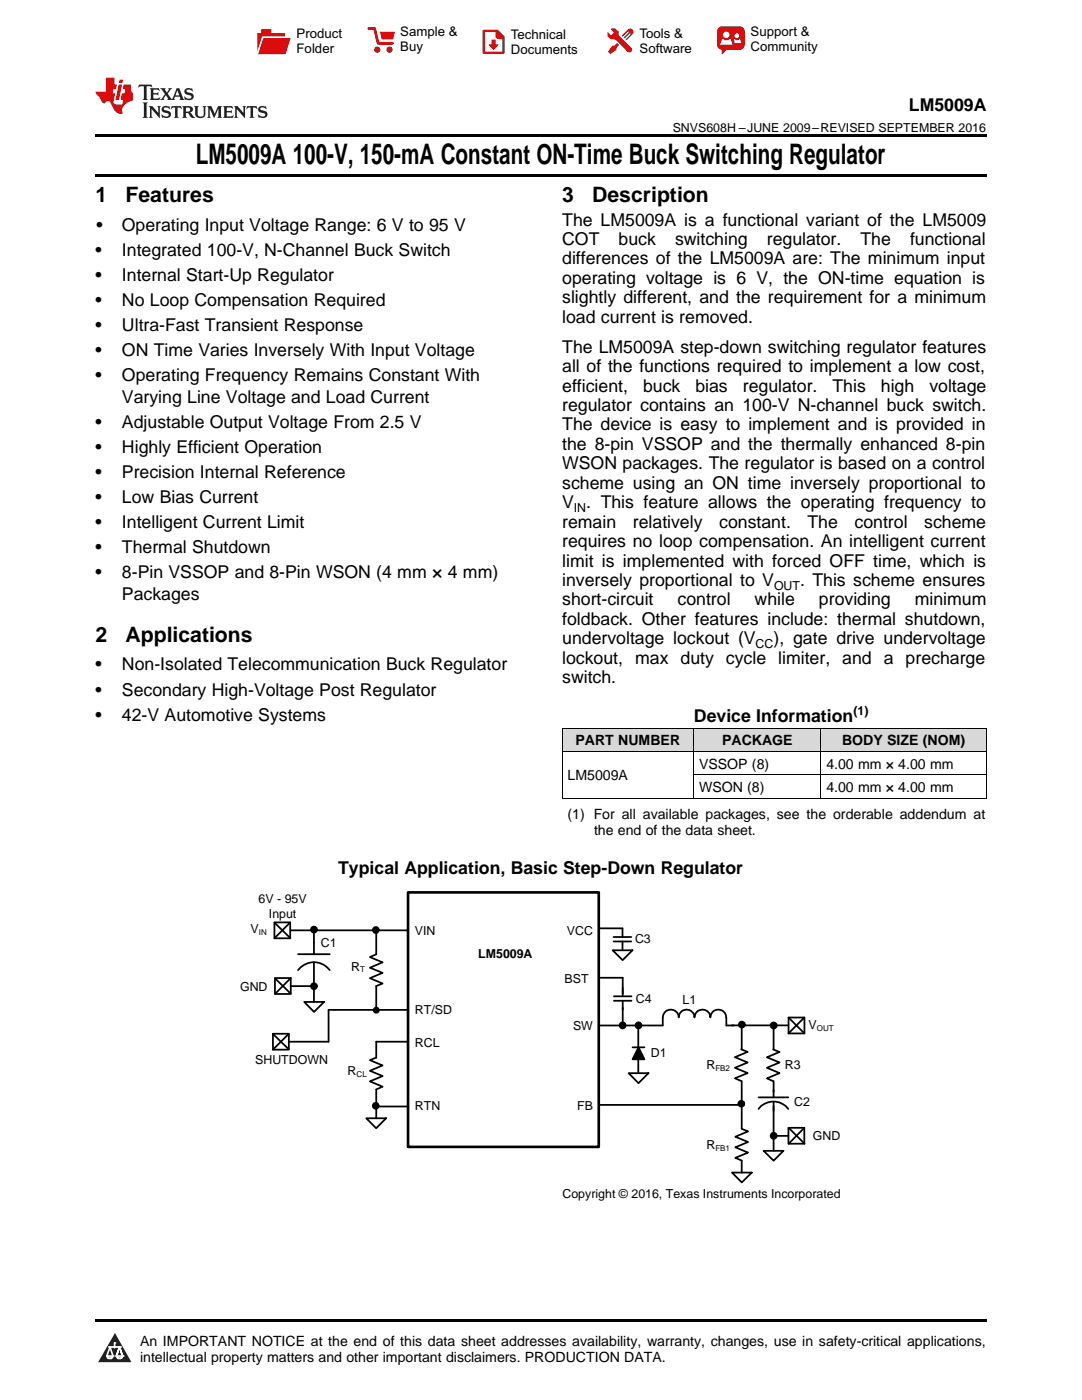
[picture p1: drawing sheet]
<svg xmlns="http://www.w3.org/2000/svg" width="216mm" height="279mm" viewBox="0 0 216 279" stroke-linecap="round" stroke-linejoin="round" font-family="sans-serif">
<defs><g id="words">
<text font-size="5.6" x="39.1" y="32.8">LM5009A 100-V, 150-mA Constant ON-Time Buck Switching Regulator</text>
<g font-size="4.2">
<text x="19" y="40.4">1</text>
<text x="25" y="40.4">Features</text>
<text x="112.2" y="40.4">3</text>
<text x="118.2" y="40.4">Description</text>
<text x="19" y="128.1">2</text>
<text x="25" y="128.1">Applications</text>
</g>
<g font-size="3.5">
<text x="181.4" y="22.2">LM5009A</text>
<text x="19.2" y="46.1">•</text>
<text x="24.3" y="46.1">Operating Input Voltage Range: 6 V to 95 V</text>
<text x="112.2" y="45">The LM5009A is a functional variant of the LM5009</text>
<text x="19" y="51.1">•</text>
<text x="24.3" y="51.1">Integrated 100-V, N-Channel Buck Switch</text>
<text x="112.2" y="48.9">COT</text>
<text x="112.2" y="52.8">differences of the LM5009A are: The minimum input</text>
<text x="123.4" y="48.9">buck</text>
<text x="134.7" y="48.9">switching</text>
<text x="153" y="48.9">regulator.</text>
<text x="171.7" y="48.9">The</text>
<text x="181.6" y="48.9">functional</text>
<text x="19" y="56.1">•</text>
<text x="24.3" y="56.1">Internal Start-Up Regulator</text>
<text x="112.2" y="56.7">operating voltage is 6 V, the ON-time equation is</text>
<text x="19" y="61.1">•</text>
<text x="24.3" y="61.1">No Loop Compensation Required</text>
<text x="112.2" y="60.5">slightly different, and the requirement for a minimum</text>
<text x="112.2" y="64.4">load current is removed.</text>
<text x="19" y="66.1">•</text>
<text x="19" y="71.1">•</text>
<text x="24.3" y="66.1">Ultra-Fast Transient Response</text>
<text x="24.3" y="71.1">ON Time Varies Inversely With Input Voltage</text>
<text x="112.2" y="70.4">The LM5009A step-down switching regulator features</text>
<text x="19" y="76.1">•</text>
<text x="24.3" y="76.1">Operating Frequency Remains Constant With</text>
<text x="112.2" y="74.3">all of the functions required to implement a low cost,</text>
<text x="24.3" y="80.4">Varying Line Voltage and Load Current</text>
<text x="112.2" y="78.1">efficient,</text>
<text x="112.2" y="82">regulator contains an 100-V N-channel buck switch.</text>
<text x="128.3" y="78.1">buck</text>
<text x="138.8" y="78.1">bias</text>
<text x="148.2" y="78.1">regulator.</text>
<text x="166.1" y="78.1">This</text>
<text x="175.8" y="78.1">high</text>
<text x="185.4" y="78.1">voltage</text>
<text x="19" y="85.4">•</text>
<text x="24.3" y="85.4">Adjustable Output Voltage From 2.5 V</text>
<text x="112.2" y="85.9">The device is easy to implement and is provided in</text>
<text x="112.2" y="89.8">the 8-pin VSSOP and the thermally enhanced 8-pin</text>
<text x="19" y="90.4">•</text>
<text x="19" y="95.4">•</text>
<text x="24.3" y="90.4">Highly Efficient Operation</text>
<text x="24.3" y="95.4">Precision Internal Reference</text>
<text x="112.2" y="93.7">WSON packages. The regulator is based on a control</text>
<text x="19" y="100.4">•</text>
<text x="24.3" y="100.4">Low Bias Current</text>
<text x="112.2" y="97.5">scheme using an ON time inversely proportional to</text>
<text x="112.2" y="101.4">V . This feature allows the operating frequency to</text>
<text x="19" y="105.4">•</text>
<text x="24.3" y="105.4">Intelligent Current Limit</text>
<text x="112.2" y="105.3">remain</text>
<text x="126.3" y="105.3">relatively</text>
<text x="143.5" y="105.3">constant.</text>
<text x="161.1" y="105.3">The</text>
<text x="170.5" y="105.3">control</text>
<text x="184.4" y="105.3">scheme</text>
<text x="19" y="110.4">•</text>
<text x="24.3" y="110.4">Thermal Shutdown</text>
<text x="112.2" y="109.2">requires no loop compensation. An intelligent current</text>
<text x="112.2" y="113.1">limit is implemented with forced OFF time, which is</text>
<text x="19" y="115.4">•</text>
<text x="24.3" y="115.4">8-Pin VSSOP and 8-Pin WSON (4 mm × 4 mm)</text>
<text x="24.3" y="119.7">Packages</text>
<text x="112.2" y="116.9">inversely proportional to V</text>
<text x="159.7" y="116.9">. This scheme ensures</text>
<text x="112.2" y="120.8">short-circuit</text>
<text x="112.2" y="124.7">foldback. Other features include: thermal shutdown,</text>
<text x="135.2" y="120.8">control</text>
<text x="150.6" y="120.8">while</text>
<text x="163.4" y="120.8">providing</text>
<text x="182.5" y="120.8">minimum</text>
<text x="112.2" y="128.6">undervoltage lockout (V</text>
<text x="154.3" y="128.6">), gate drive undervoltage</text>
<text x="19" y="133.8">•</text>
<text x="24.3" y="133.8">Non-Isolated Telecommunication Buck Regulator</text>
<text x="112.2" y="132.5">lockout, max duty cycle limiter, and a precharge</text>
<text x="112.2" y="136.3">switch.</text>
<text x="19" y="138.8">•</text>
<text x="19" y="143.8">•</text>
<text x="24.3" y="138.8">Secondary High-Voltage Post Regulator</text>
<text x="24.3" y="143.8">42-V Automotive Systems</text>
<text x="138.5" y="144.1">Device Information</text>
<text x="67.5" y="174.5">Typical Application, Basic Step-Down Regulator</text>
</g>
<g font-size="2.8">
<text x="114.8" y="148.7">PART NUMBER</text>
<text x="144.1" y="148.7">PACKAGE</text>
<text x="168" y="148.7">BODY SIZE (NOM)</text>
<text x="113.2" y="155.7">LM5009A</text>
<text x="139.5" y="153.4">VSSOP (8)</text>
<text x="164.9" y="153.4">4.00 mm × 4.00 mm</text>
<text x="139.5" y="158">WSON (8)</text>
<text x="164.9" y="158">4.00 mm × 4.00 mm</text>
<text x="113.2" y="163.5">(1) For all available packages, see the orderable addendum at</text>
<text x="118.5" y="166.7">the end of the data sheet.</text>
<text x="27.9" y="268.6">An IMPORTANT NOTICE at the end of this data sheet addresses availability, warranty, changes, use in safety-critical applications,</text>
<text x="27.9" y="271.8">intellectual property matters and other important disclaimers. PRODUCTION DATA.</text>
</g>
<g font-size="2.6">
<text x="59.2" y="7.6">Product</text>
<text x="59.2" y="10.6">Folder</text>
<text x="79.9" y="7.3">Sample &amp;</text>
<text x="79.9" y="10.2">Buy</text>
<text x="101.9" y="7.8">Technical</text>
<text x="101.9" y="10.8">Documents</text>
<text x="127.6" y="7.6">Tools &amp;</text>
<text x="127.6" y="10.6">Software</text>
<text x="149.8" y="7.2">Support &amp;</text>
<text x="149.8" y="10.2">Community</text>
</g>
<g font-size="2.5">
<text x="134.2" y="26.3">SNVS608H –JUNE 2009–REVISED SEPTEMBER 2016</text>
<text x="114.5" y="102.1">IN</text>
<text x="154.4" y="117.7">OUT</text>
<text x="150.8" y="129.3">CC</text>
<text x="170.3" y="142.7">(1)</text>
<text x="51.6" y="180.2">6V - 95V</text>
<text x="53.7" y="183.1">Input</text>
<text x="50" y="186.3">V</text>
<text x="64" y="189">C1</text>
<text x="82.8" y="186.7">VIN</text>
<text x="95.4" y="191.1">LM5009A</text>
<text x="113.1" y="186.6">VCC</text>
<text x="126.7" y="188.2">C3</text>
<text x="47.9" y="197.8">GND</text>
<text x="70.1" y="193.7">R</text>
<text x="112.6" y="196.2">BST</text>
<text x="82.8" y="202.4">RT/SD</text>
<text x="126.9" y="200.1">C4</text>
<text x="136.2" y="200.3">L1</text>
<text x="82.8" y="208.9">RCL</text>
<text x="114.3" y="205.6">SW</text>
<text x="161.4" y="205.3">V</text>
<text x="50.9" y="212.4">SHUTDOWN</text>
<text x="69.4" y="214.5">R</text>
<text x="129.9" y="210.9">D1</text>
<text x="141" y="213.4">R</text>
<text x="156.6" y="213.3">R3</text>
<text x="82.8" y="221.6">RTN</text>
<text x="115.2" y="221.6">FB</text>
<text x="158.5" y="220.7">C2</text>
<text x="162.2" y="227.5">GND</text>
<text x="141" y="229.3">R</text>
<text x="112.2" y="239.1">Copyright © 2016, Texas Instruments Incorporated</text>
</g>
<g font-size="1.6">
<text x="51.7" y="186.6">IN</text>
<text x="71.9" y="194.1">T</text>
<text x="163" y="205.7">OUT</text>
<text x="71.2" y="214.8">CL</text>
<text x="142.7" y="213.8">FB2</text>
<text x="142.7" y="229.6">FB1</text>
</g>
</g></defs>
<g fill="#d8d8d8">
<path d="M112.2 145.3h26.2v4.7h-26.2z"/>
<path d="M138.4 145.3h25.4v4.7h-25.4z"/>
<path d="M163.8 145.3h33v4.7h-33z"/>
</g>
<path d="M22.9 266l3.3 5.9h-6.6z" fill="#231f20"/>
<path d="M21.3 270.6h1.2l-.3 .5h-.3a.53 .53 0 0 1-.6-.5z" fill-rule="evenodd" fill="#fff"/>
<path d="M21.3 270.6h1.2l-.3 .5h-.3a.53 .53 0 0 1-.6-.5z" fill="none" stroke="#231f20" stroke-width=".33"/>
<path d="M21.3 270.6l1.2 .1-.3 .4h-.5z" fill="none" stroke="#fff" stroke-width=".33"/>
<path d="M22.9 268.9h.1" fill="none" stroke="#fff" stroke-width=".33"/>
<path d="M22.9 268v.9z" fill="#fff"/>
<path d="M22.9 268v.9z" fill="none" stroke="#fff" stroke-width=".33"/>
<circle cx="22.9" cy="268" r=".16" fill="#fff"/>
<path d="M21.8 268.8h.1" fill="none" stroke="#fff" stroke-width=".33"/>
<path d="M21.8 268.8h2.2z" fill="#fff"/>
<path d="M21.8 268.8h2.2z" fill="none" stroke="#fff" stroke-width=".33"/>
<circle cx="24" cy="268.8" r=".16" fill="#fff"/>
<path d="M23.2 270.6h.1" fill="none" stroke="#fff" stroke-width=".33"/>
<path d="M23.8 268.8l-.6 1.8z" fill="#fff"/>
<path d="M23.8 268.8l-.6 1.8z" fill="none" stroke="#fff" stroke-width=".33"/>
<path d="M23.8 268.8l.7 1.8z" fill="#fff"/>
<path d="M23.8 268.8l.7 1.8z" fill="none" stroke="#fff" stroke-width=".33"/>
<path d="M24.4 270.6h.1" fill="none" stroke="#fff" stroke-width=".33"/>
<circle cx="21.3" cy="270.6" r=".16" fill="#fff"/>
<path d="M22 268.8l-.7 1.8z" fill="#fff"/>
<path d="M22 268.8l-.7 1.8z" fill="none" stroke="#fff" stroke-width=".33"/>
<path d="M22 268.8l.5 1.8z" fill="#fff"/>
<path d="M22 268.8l.5 1.8z" fill="none" stroke="#fff" stroke-width=".33"/>
<circle cx="22.5" cy="270.6" r=".16" fill="#fff"/>
<path d="M23.3 270.6h1.2a.63 .63 0 0 1-.6 .5 .63 .63 0 0 1-.6-.5z" fill-rule="evenodd" fill="#fff"/>
<path d="M23.3 270.6h1.2a.63 .63 0 0 1-.6 .5 .63 .63 0 0 1-.6-.5z" fill="none" stroke="#231f20" stroke-width=".33"/>
<path d="M23.3 270.6h1.2l-.4 .5h-.5z" fill="none" stroke="#fff" stroke-width=".33"/>
<path d="M23.2 270.6h.1" fill="none" stroke="#fff" stroke-width=".33"/>
<circle cx="24.5" cy="270.6" r=".16" fill="#fff"/>
<path d="M19 263.2h177.8v.5h-177.8z" fill="#000"/>
<g fill="none" stroke="#000" stroke-width=".35">
<path d="M57.9 196.8h4.9M60.7 200h4l-2 1.9zM62.6 185.7v4.7M62.6 192v8M75.1 190.5l-1.3 .5 2.5 1.1-2.5 1 2.5 1.1-2.5 1 2.5 1.1-1.2 .5M75.1 185.7v4.7M119.5 185.3h4.7M65.6 201.5v6.4h-10M75.1 217.5v5.7M81.4 207.9h-6.3v3.2l-1.3 .5 2.5 1-2.5 1.1 2.5 1.1-2.5 1 2.5 1.1-1.2 .5M126.2 209h2.4M127.4 204.7v9.5"/>
<path d="M127.4 209l1.2 2.4h-2.4zM132.2 203a1.59 1.59 0 0 1 1.6-1.5 1.59 1.59 0 0 1 1.6 1.5 1.58 1.58 0 0 1 1.6-1.5 1.58 1.58 0 0 1 1.6 1.5 1.59 1.59 0 0 1 1.6-1.5 1.59 1.59 0 0 1 1.5 1.5 1.58 1.58 0 0 1 1.6-1.5 1.58 1.58 0 0 1 1.6 1.5M132.2 203.1v1.6h-12.7M144.9 203.1v1.6h1.5M146 204.6h13.3M147.9 209.4l1.3 .5-2.6 1.1 2.6 1-2.6 1.1 2.6 1.1-2.6 1 1.3 .5M148 215.7v9.6l1.3 .5-2.6 1.1 2.6 1-2.6 1.1 2.6 1-2.6 1.1 1.3 .5v2.4M148 204.7v4.7M154.3 209.4l1.2 .5-2.5 1.1 2.5 1-2.5 1.1 2.5 1.1-2.5 1 1.3 .6M154.4 204.6v4.8M154.4 215.8v2.1M75.2 220.8h6.1"/>
<path d="M154.2 226.7h4.7M154.4 220.7v9"/>
<circle cx="62.6" cy="196.8" r=".6"/>
<circle cx="62.6" cy="185.5" r=".59"/>
<circle cx="75" cy="185.6" r=".6"/>
<circle cx="124.2" cy="204.6" r=".6"/>
<circle cx="127.4" cy="204.6" r=".6"/>
<circle cx="148" cy="204.5" r=".6"/>
<circle cx="154.4" cy="204.7" r=".6"/>
<circle cx="75" cy="220.7" r=".6"/>
<circle cx="147.9" cy="220.3" r=".59"/>
<circle cx="154.4" cy="226.7" r=".6"/>
</g>
<path d="M81.4 178.1h38.1v50.8h-38.1z" fill="none" stroke="#000" stroke-width=".53"/>
<g fill="#000">
<path d="M127.4 209l1.2 2.4h-2.4z" fill-rule="evenodd"/>
<circle cx="62.6" cy="196.8" r=".6"/>
<circle cx="62.6" cy="185.5" r=".59"/>
<circle cx="75" cy="185.6" r=".6"/>
<circle cx="124.2" cy="204.6" r=".6"/>
<circle cx="127.4" cy="204.6" r=".6"/>
<circle cx="148" cy="204.5" r=".6"/>
<circle cx="154.4" cy="204.7" r=".6"/>
<circle cx="75" cy="220.7" r=".6"/>
<circle cx="147.9" cy="220.3" r=".59"/>
<circle cx="154.4" cy="226.7" r=".6"/>
</g>
<path d="M157.3 203.1h3.2v3.1h-3.2z" fill-rule="evenodd" fill="#fff"/>
<path d="M157.3 203.1h3.2v3.1h-3.2zM157.3 203.1l3.2 3.1M160.5 203.1l-3.2 3.1M119.5 220.5h28.5" fill="none" stroke="#000" stroke-width=".35"/>
<path d="M157.3 225.1h3.2v3.2h-3.2z" fill-rule="evenodd" fill="#fff"/>
<path d="M56.9 185.7h24.5M73.1 223.2h3.9l-1.9 2zM157.3 225.1h3.2v3.2h-3.2zM157.4 225.1l3.1 3.2M160.5 225.1l-3.1 3.2" fill="none" stroke="#000" stroke-width=".35"/>
<path d="M54.8 184.1h3.1v3.2h-3.1z" fill-rule="evenodd" fill="#fff"/>
<path d="M54.8 184.1h3.1v3.2h-3.1zM54.8 184.1l3.1 3.1M57.9 184.1l-3.1 3.2" fill="none" stroke="#000" stroke-width=".35"/>
<path d="M54.9 195.2h3.1v3.2h-3.1z" fill-rule="evenodd" fill="#fff"/>
<path d="M54.9 195.2h3.1v3.2h-3.1zM54.9 195.2l3.1 3.1M58 195.2l-3.1 3.2M59.5 193.6a3.9 3.9 0 0 1 6.3 0M59.5 190.4h6.3M75.1 196.8v4.7M65.6 201.5h15.8" fill="none" stroke="#000" stroke-width=".35"/>
<path d="M54.5 206.3h3.1v3.2h-3.1z" fill-rule="evenodd" fill="#fff"/>
<g fill="none" stroke="#000" stroke-width=".35">
<path d="M119.7 195.1h4.6v3.7M122.2 189.6h4l-2 2zM122.4 187.9h3.6M122.4 187h3.6M122.5 199.7h3.5M122.5 198.8h3.5M124.2 185.3v1.7M124.2 187.9v1.7M124.3 199.7v5M54.5 206.3h3.1v3.2h-3.1zM54.5 206.4l3.1 3M57.6 206.3l-3.1 3.2"/>
<path d="M125.4 214.2h4l-2 2zM151.4 219h5.9M154.4 217.5v1.5M154.4 219.9v1.8M146.1 234h3.9l-2 2zM151.4 221.3a3.7 3.7 0 0 1 5.9 0M152.4 229.7h3.9l-1.9 1.9z"/>
<circle cx="75.1" cy="201.6" r=".51"/>
</g>
<circle cx="75.1" cy="201.6" r=".51" fill="#000"/>
<path d="M112.2 159.3h84.6M112.2 149.9h84.6M112.2 145.3h84.6M112.2 145.3v14M138.4 145.3v14M138.4 154.6h58.4M163.8 145.3v14M196.8 145.3v14" fill="none" stroke="#000" stroke-width=".2"/>
<path d="M19 34.8h177.8v.5h-177.8zM19 26.8h177.8v.6h-177.8zM112.2 159.3h.1zM163.7 159.3h.1zM196.7 159.3h.1z" fill="#000"/>
<path d="M27.7 16.9l-.1 .6 .6-.3h.5v.2v2.2l-.2 .4h1l-.2-.4v-2.2v-.2h.5l.6 .3-.2-.6zM29.9 17.6l.2 .4v1.6l-.2 .4h1.9l.1-.6a1.09 1.09 0 0 1-1.3 .1v-.6h.6l.4 .2v-.7l-.2 .2h-.8v-.6l.2-.1a1.01 1.01 0 0 1 1 .3l-.1-.6zM32 17.6l.9 1.2-1 1.2h.9l-.2-.3 .5-.7 .5 .7-.3 .3h1.7l-.2-.3 .1-.4h1l.1 .4-.2 .3h1l-.3-.4-.7-2h-.5l-1 2.2-.8-1.1 .9-1.1h-.9l.2 .2-.4 .7-.4-.7 .2-.2zM35.4 18l.4 1h-.8zM37 17.7a.66 .66 0 0 0-.2 .8 .66 .66 0 0 0 .6 .4l.7 .2 .1 .2a.8 .8 0 0 1-.7 .4 .8 .8 0 0 1-.7-.5l.1 .8 .2-.2a.94 .94 0 0 0 1.1 .1 .94 .94 0 0 0 .4-.9 1.48 1.48 0 0 0-1.3-.6v-.4a1.1 1.1 0 0 1 1.2 .2l-.2-.6-.2 .1-.5-.1zM28.5 20.4l.2 .4v2.3l-.2 .4h1l-.2-.4v-2.3l.2-.4zM29.7 21.2l.2 .4v1.5l-.2 .4h.8l-.3-.4 .1-1.3 1.6 1.8v-2l.2-.4h-.7l.2 .2v1.1l-1.2-1.3zM32.5 21.3a.66 .66 0 0 0-.2 .8 .66 .66 0 0 0 .6 .4l.6 .2 .2 .2a.8 .8 0 0 1-.8 .4 .8 .8 0 0 1-.7-.5l.2 .7 .2-.1a.94 .94 0 0 0 1 .1 .94 .94 0 0 0 .5-1 1.47 1.47 0 0 0-1.3-.6l-.1-.3a1.1 1.1 0 0 1 1.3 .2l-.2-.6-.2 .1-.5-.2zM34.3 21.2l-.2 .6a.64 .64 0 0 1 .8-.3v1.6l-.2 .4h1l-.3-.4 .1-1.6a.66 .66 0 0 1 .8 .3l-.2-.6zM36.3 21.2l.3 .4v1.5l-.3 .4h1l-.2-.2v-.7h.5l.1 .1a.8 .8 0 0 0 1.2 .7l-1-1a.62 .62 0 0 0 .6-.5 .62 .62 0 0 0-.6-.7zM37.1 21.5h.1a.48 .48 0 0 1 .6 0 .48 .48 0 0 1 .1 .6l-.2 .1-.6 .1zM38.7 21.2l.2 .2a2.29 2.29 0 0 0 .4 2 1.05 1.05 0 0 0 1.7-.7v-1.3l.2-.2h-.8l.2 .4v1.1a.61 .61 0 0 1-.6 .6 .61 .61 0 0 1-.6-.6v-1.1l.3-.4zM41.3 21.2l.3 .4v1.5l-.3 .4h.8l-.2-.4v-1.4l.8 1.9 .9-1.9v1.4l-.2 .4h.9l-.2-.4v-1.5l.2-.4h-.8l-.7 1.5-.6-1.5zM44.5 21.2l.2 .4v1.5l-.2 .4h1.9l.2-.6a1.1 1.1 0 0 1-1.4 .2v-.7h.6l.4 .2v-.6l-.2 .1-.8 .1v-.6l.2-.1a1.02 1.02 0 0 1 1.1 .2l-.2-.5zM46.7 21.2l.2 .4v1.5l-.2 .4h.8l-.3-.4 .1-1.3 1.6 1.8v-2l.2-.4h-.7l.2 .2v1.1l-1.2-1.3zM49.3 21.2l-.1 .6a.64 .64 0 0 1 .8-.3v1.6l-.3 .4h1l-.2-.4v-1.6a.66 .66 0 0 1 .8 .3l-.1-.6zM51.7 21.3a.66 .66 0 0 0-.2 .7 .66 .66 0 0 0 .7 .5l.6 .2 .1 .2a.8 .8 0 0 1-.7 .4 .8 .8 0 0 1-.7-.5l.1 .7 .2-.1a.94 .94 0 0 0 1.1 .1 .94 .94 0 0 0 .4-1 1.48 1.48 0 0 0-1.2-.6l-.1-.3a1.1 1.1 0 0 1 1.2 .2l-.2-.6-.1 .1-.6-.2z" fill="#231f20"/>
<path d="M21.1 15.5v2.8h-2v.4l.9 .9a.96 .96 0 0 0 1 1 .59 .59 0 0 1 .5-.4 .59 .59 0 0 1 .5 .3l.4 .8a1.61 1.61 0 0 0 2.1 1.3 1.63 1.63 0 0 1 1.1-2.2l.9-.3v-1.5a1.6 1.6 0 0 1-.4-1.7h-1.4l-.2 .9h.5l-.2 .8h-.5l-.2 1v.3h.5l-.2 .9h-.7a.74 .74 0 0 1-1-.6l.3-1.6h-.5l.2-.8h.5l.1-.9h-.4v-1.4zM23.7 16.9l-.7 3h.8l.6-3zM23.8 15.9l-.1 .7h.7l.2-.7z" fill="#ee1d23"/>
<g fill="#d60000">
<path d="M52.1 5.8h2v.8h2.8v4.2h-5.5v-4.2h.7z" fill-rule="evenodd"/>
<path d="M52.4 7.5h5.6l-1 3.3h-5.6z" fill-rule="evenodd"/>
</g>
<path d="M52.4 7.4h5.7l-.1 .1h-5.5l-1.1 3.3z" fill-rule="evenodd" fill="#fff"/>
<path d="M52.4 7.4h5.7l-.1 .1h-5.5l-1.1 3.3z" fill="none" stroke="#fff" stroke-width=".2"/>
<path d="M73.6 5.7h1.1l.7 2.9h2.9" fill="none" stroke="#d60000" stroke-width=".55"/>
<g fill="#d60000">
<path d="M75.8 6.3h3l-.4 1.6h-2.2z" fill-rule="evenodd"/>
<circle cx="75.3" cy="9.9" r=".62"/>
<circle cx="77.7" cy="9.9" r=".62"/>
</g>
<path d="M96.5 6.2h2.7l1.3 1.2v3.1h-4z" fill="none" stroke="#d60000" stroke-width=".44"/>
<g fill="#d60000">
<path d="M98.1 7.9h.8v1h.5l-.9 1.1-1-1v-.1h.6z" fill-rule="evenodd"/>
<path d="M98.9 6.2h.3l1.3 1.2v.4h-1.3l-.3-.4z" fill-rule="evenodd"/>
<path d="M121.9 5.7h.8l.7 .6 .1 .7 2.5 2.5-.8 .8-2.3-2.3-1.1-.2-.6-.6v-.8l.7 .6 .5-.4v-.2l-.5-.5z" fill-rule="evenodd"/>
<path d="M122.2 9.1h.4l.5-.5 .4 .4-.5 .5v.4l-1.2 .9-.5-.5z" fill-rule="evenodd"/>
<path d="M125.3 5.9a.67 .67 0 0 1 .9 0 .67 .67 0 0 1 0 .9z" fill-rule="evenodd"/>
<path d="M125.3 5.9l.9 .9-1.2 1.2h-.2v-.2l1-.9v-.2h-.2l-.9 1h-.2v-.2l.9-1 .1-.2h-.3l-.9 1h-.2v-.2z" fill-rule="evenodd"/>
<circle cx="125.6" cy="9.9" r=".54"/>
</g>
<path d="M123.3 6.3v.7" fill="none" stroke="#d60000" stroke-width=".2"/>
<g fill="#d60000">
<path d="M143.4 5.5l.6-.2h3.6a.95 .95 0 0 1 1 .9v2.8a.95 .95 0 0 1-1 .9h-3.6a.95 .95 0 0 1-.9-.9v-2.8z" fill-rule="evenodd"/>
<path d="M144 9.9h.9l-.7 .9h-.2z" fill-rule="evenodd"/>
</g>
<g fill="#fff">
<path d="M146.6 8.6h1.3z"/>
<path d="M144.1 7.8h.3l.1 .2h.8l.2-.2h.3l.4 1.1h-2.5z" fill-rule="evenodd"/>
<path d="M146.4 7.8h.3l.1 .2h.5l.2-.2h.2l.2 .8h-1.3z" fill-rule="evenodd"/>
<circle cx="144.9" cy="6.9" r=".65"/>
<circle cx="147" cy="7.1" r=".48"/>
</g>
<use href="#words"/>
</svg>
